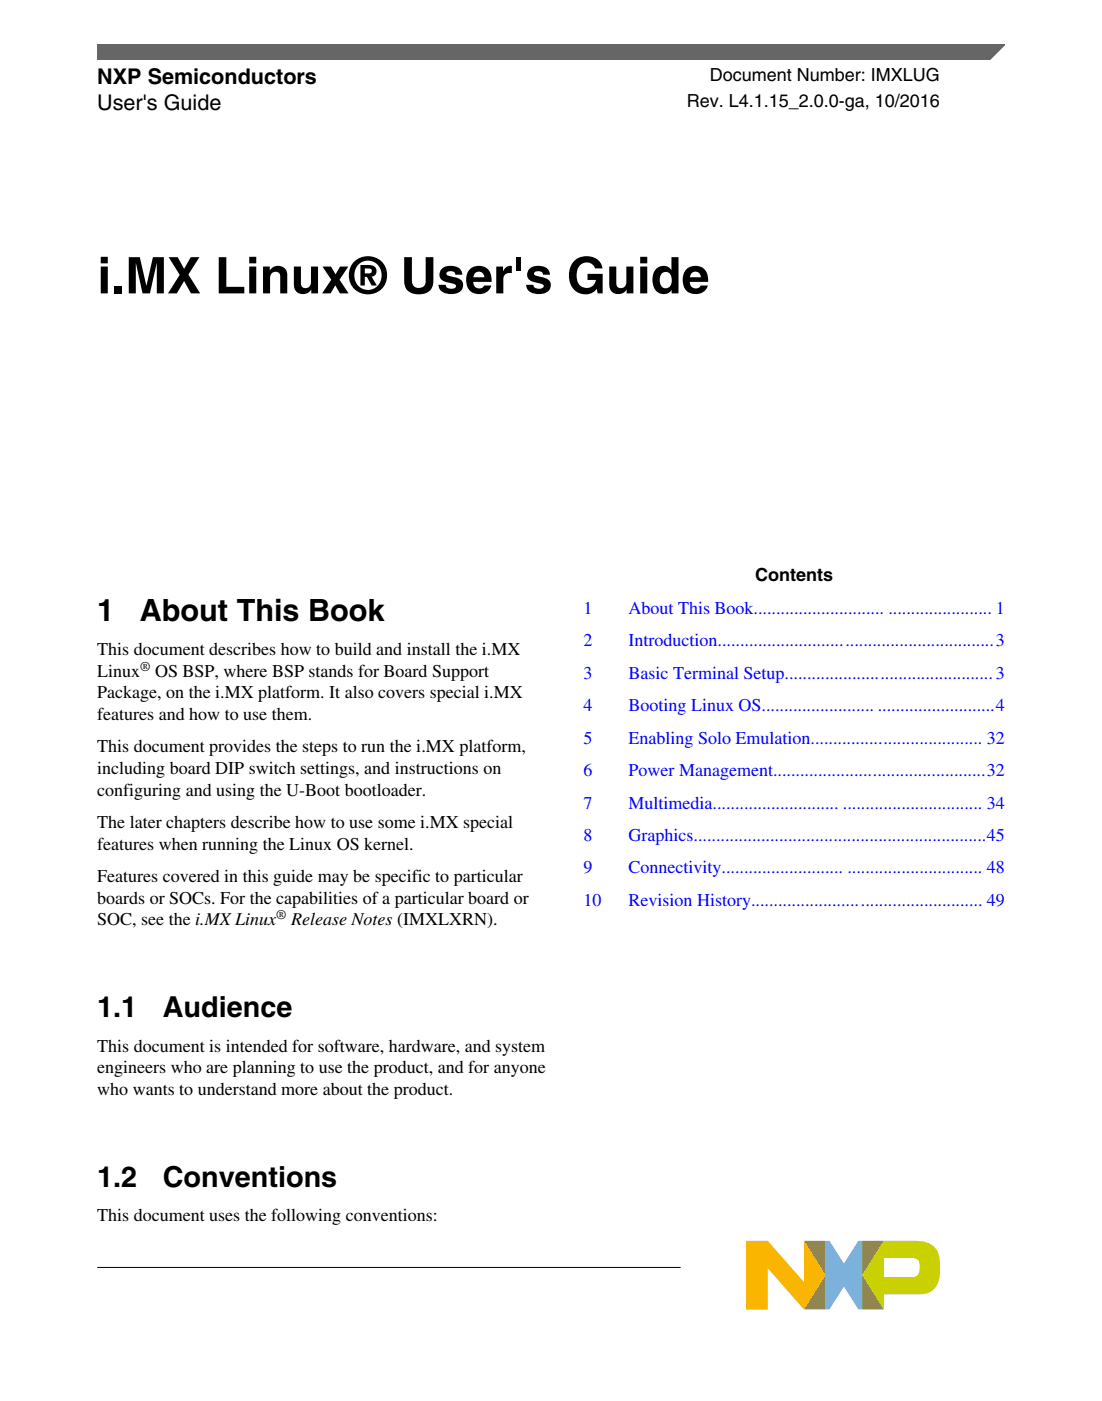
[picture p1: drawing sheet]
<svg xmlns="http://www.w3.org/2000/svg" width="216mm" height="274mm" viewBox="0 0 216 274" stroke-linecap="round" stroke-linejoin="round" font-family="sans-serif">
<defs><g id="words">
<text font-size="9.9" x="19.1" y="57.4">i.MX Linux® User's Guide</text>
<g font-size="6">
<text x="19" y="121.7">1</text>
<text x="27.4" y="121.7">About This Book</text>
</g>
<g font-size="5.6">
<text x="19.1" y="199.2">1.1</text>
<text x="31.9" y="199.2">Audience</text>
<text x="19.1" y="232.4">1.2</text>
<text x="31.9" y="232.4">Conventions</text>
</g>
<g font-size="4.2">
<text x="19" y="16.5">NXP Semiconductors</text>
<text x="19" y="21.6">User's Guide</text>
</g>
<g font-size="3.5">
<text x="139.1" y="15.9">Document Number: IMXLUG</text>
<text x="134.5" y="21">Rev. L4.1.15_2.0.0-ga, 10/2016</text>
<text x="147.9" y="113.8">Contents</text>
<text x="19.1" y="128.3">This document describes how to build and install the i.MX</text>
<text x="19.1" y="132.5">Linux</text>
<text x="19.1" y="136.7">Package, on the i.MX platform. It also covers special i.MX</text>
<text x="30.4" y="132.5">OS BSP, where BSP stands for Board Support</text>
<text x="19.1" y="141">features and how to use them.</text>
<text x="19.1" y="147.3">This document provides the steps to run the i.MX platform,</text>
<text x="19.1" y="151.6">including board DIP switch settings, and instructions on</text>
<text x="19.1" y="155.8">configuring and using the U-Boot bootloader.</text>
<text x="19.1" y="162.1">The later chapters describe how to use some i.MX special</text>
<text x="19.1" y="166.4">features when running the Linux OS kernel.</text>
<text x="19.1" y="172.7">Features covered in this guide may be specific to particular</text>
<text x="19.1" y="177">boards or SOCs. For the capabilities of a particular board or</text>
<text x="19.1" y="181.2">SOC, see the i.MX Linux</text>
<text x="57" y="181.2">Release Notes (IMXLXRN).</text>
<text x="19" y="205.9">This document is intended for software, hardware, and system</text>
<text x="19" y="210.1">engineers who are planning to use the product, and for anyone</text>
<text x="19" y="214.4">who wants to understand more about the product.</text>
<text x="19.1" y="239.1">This document uses the following conventions:</text>
</g>
<g font-size="3.5" fill="#00f">
<text x="114.3" y="120.2">1</text>
<text x="123.1" y="120.2">About This Book............................. ....................... 1</text>
<text x="114.3" y="126.6">2</text>
<text x="123.1" y="126.6">Introduction.............................................................3</text>
<text x="114.3" y="132.9">3</text>
<text x="123.1" y="132.9">Basic Terminal Setup..............................................3</text>
<text x="114.3" y="139.3">4</text>
<text x="123.1" y="139.3">Booting Linux OS......................... ..........................4</text>
<text x="114.3" y="145.6">5</text>
<text x="123.1" y="145.6">Enabling Solo Emulation...................................... 32</text>
<text x="114.3" y="152">6</text>
<text x="123.1" y="152">Power Management...............................................32</text>
<text x="114.3" y="158.3">7</text>
<text x="123.1" y="158.3">Multimedia............................ ............................... 34</text>
<text x="114.3" y="164.7">8</text>
<text x="123.1" y="164.7">Graphics.................................................................45</text>
<text x="114.3" y="171">9</text>
<text x="123.1" y="171">Connectivity........................... .............................. 48</text>
<text x="114.3" y="177.4">10</text>
<text x="123.1" y="177.4">Revision History................................................... 49</text>
</g>
<g font-size="2.6">
<text x="27.5" y="131.3">®</text>
<text x="54.1" y="180">®</text>
</g>
</g></defs>
<path d="M19 8.7h177.8l-5.6 3.1h-172.2z" fill="#666"/>
<path d="M19 11.8v-3.1h177.8l-3 3.1" fill="none" stroke="#666" stroke-width=".28"/>
<path d="M19 248.2h114.3" fill="none" stroke="#000" stroke-width=".2"/>
<path d="M161.7 243h.8l2.8 4.4 2.9-4.4h.7v13.4h-.7l-2.9-4.5-2.8 4.5h-.8z" fill="#7bb1db"/>
<path d="M157.5 243h4.2v13.4h-4.2l4.2-6.7z" fill="#958437"/>
<path d="M168.9 243h4.3l-4.3 6.7 4.3 6.7h-4.3z" fill="#739833"/>
<path d="M173.2 246.3h5.3a1.38 1.38 0 0 1 1.7 1.4v.7a1.55 1.55 0 0 1-1.4 1.7h-5.6zM173.2 243l-4.3 6.7 4.3 6.7v-3h7.1a3.8 3.8 0 0 0 3.8-4.3 7.7 7.7 0 0 0-.7-4.5 4.6 4.6 0 0 0-4.2-1.6z" fill="#c9d200"/>
<path d="M146.2 243h4.2l7.1 8.1v-8.1l4.2 6.7-4.2 6.7-7.1-8.1v8.1h-4.2z" fill="#f9b500"/>
<use href="#words"/>
</svg>
